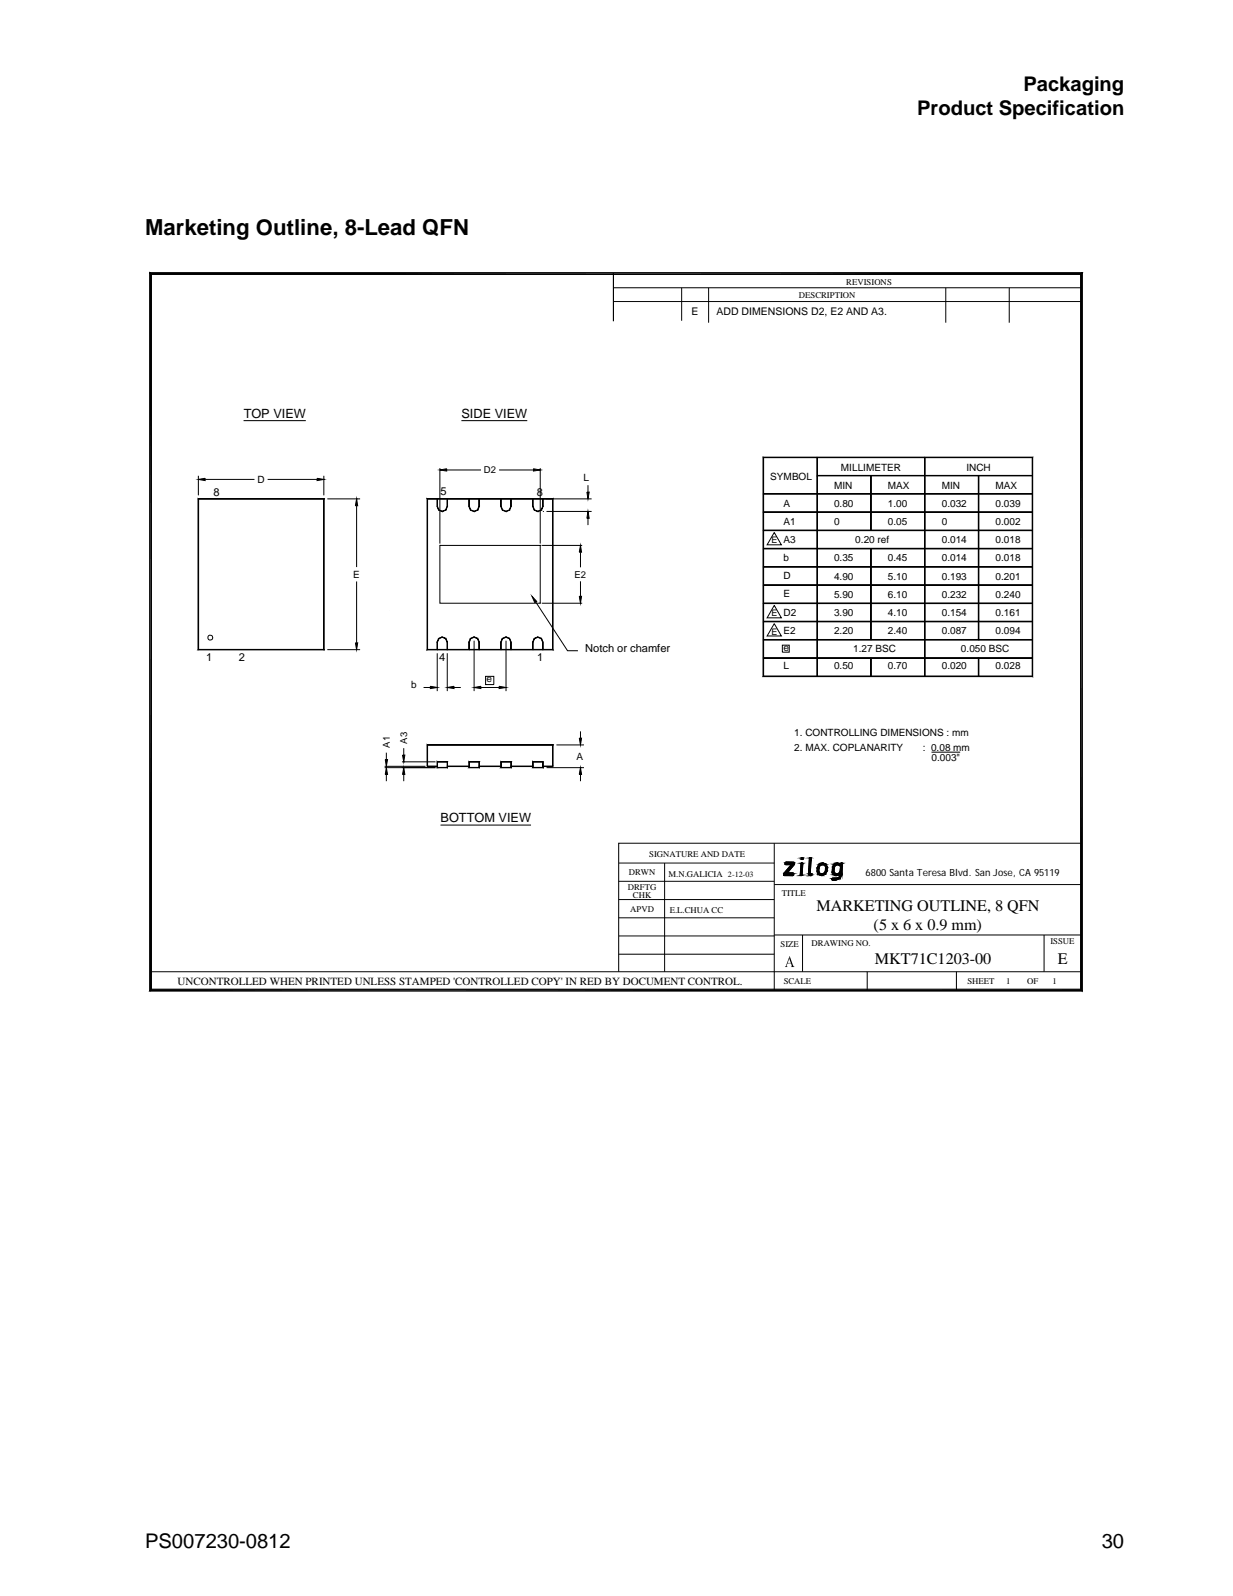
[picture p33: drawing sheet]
<svg xmlns="http://www.w3.org/2000/svg" width="216mm" height="279mm" viewBox="0 0 216 279" stroke-linecap="round" stroke-linejoin="round" font-family="sans-serif">
<defs><g id="words">
<text font-size="3.9" x="25.4" y="41.1">Marketing Outline, 8-Lead QFN</text>
<g font-size="3.5">
<text x="179.2" y="16">Packaging</text>
<text x="160.6" y="20">Product Specification</text>
<text x="25.4" y="271">PS007230-0812</text>
<text x="192.9" y="271">30</text>
</g>
<g font-size="2.8">
<text x="143" y="159.5">MARKETING OUTLINE, 8 QFN</text>
<text x="153" y="162.7">(5 x 6 x 0.9 mm)</text>
<text x="153.2" y="168.7">MKT71C1203-00</text>
<text x="185.2" y="168.7">E</text>
</g>
<g font-size="2.2">
<text x="42.7" y="73.2">TOP VIEW</text>
<text x="80.8" y="73.2">SIDE VIEW</text>
<text x="77.1" y="144">BOTTOM VIEW</text>
</g>
<g font-size="1.9">
<text x="37.4" y="86.8">8</text>
<text x="77.1" y="86.6">5</text>
<text x="94" y="86.8">8</text>
<text x="36.1" y="115.8">1</text>
<text x="41.8" y="115.8">2</text>
<text x="76.9" y="115.7">4</text>
<text x="94.1" y="115.8">1</text>
<text x="102.4" y="114.2">Notch or chamfer</text>
<text x="31.1" y="172.4">UNCONTROLLED WHEN PRINTED UNLESS STAMPED 'CONTROLLED COPY' IN RED BY DOCUMENT CONTROL.</text>
</g>
<g font-size="1.8">
<text x="121.1" y="55.1">E</text>
<text x="125.5" y="55.1">ADD DIMENSIONS D2, E2 AND A3.</text>
<text x="134.9" y="83.9">SYMBOL</text>
<text x="147.3" y="82.5">MILLIMETER</text>
<text x="169.2" y="82.5">INCH</text>
<text x="45.1" y="84.6">D</text>
<text x="102.2" y="84.2">L</text>
<text x="137.2" y="88.8">A</text>
<text x="146.1" y="88.8">0.80</text>
<text x="146.1" y="85.6">MIN</text>
<text x="155.5" y="88.8">1.00</text>
<text x="155.5" y="85.6">MAX</text>
<text x="164.9" y="88.8">0.032</text>
<text x="164.9" y="85.6">MIN</text>
<text x="174.3" y="88.8">0.039</text>
<text x="174.3" y="85.6">MAX</text>
<text x="137.2" y="92">A1</text>
<text x="146.1" y="92">0</text>
<text x="149.8" y="95.1">0.20 ref</text>
<text x="155.5" y="92">0.05</text>
<text x="164.9" y="95.1">0.014</text>
<text x="164.9" y="92">0</text>
<text x="174.3" y="92">0.002</text>
<text x="174.3" y="95.1">0.018</text>
<text x="61.8" y="101.2">E</text>
<text x="137.2" y="101.4">D</text>
<text x="137.2" y="98.3">b</text>
<text x="146" y="101.5">4.90</text>
<text x="146.1" y="98.3">0.35</text>
<text x="155.5" y="101.5">5.10</text>
<text x="155.5" y="98.3">0.45</text>
<text x="164.9" y="101.5">0.193</text>
<text x="164.9" y="98.3">0.014</text>
<text x="174.3" y="101.5">0.201</text>
<text x="174.3" y="98.3">0.018</text>
<text x="137.2" y="104.5">E</text>
<text x="146" y="107.8">3.90</text>
<text x="146" y="104.6">5.90</text>
<text x="155.5" y="107.8">4.10</text>
<text x="155.5" y="104.6">6.10</text>
<text x="164.9" y="107.8">0.154</text>
<text x="164.9" y="104.6">0.232</text>
<text x="174.3" y="107.8">0.161</text>
<text x="174.3" y="104.6">0.240</text>
<text x="137.2" y="114">e</text>
<text x="146" y="111">2.20</text>
<text x="155.5" y="111">2.40</text>
<text x="164.9" y="111">0.087</text>
<text x="174.3" y="111">0.094</text>
<text x="85.2" y="119.5">e</text>
<text x="137.2" y="117.2">L</text>
<text x="146" y="117.2">0.50</text>
<text x="149.4" y="114.2">1.27 BSC</text>
<text x="155.5" y="117.2">0.70</text>
<text x="164.9" y="117.2">0.020</text>
<text x="168.3" y="114.2">0.050 BSC</text>
<text x="174.3" y="117.2">0.028</text>
<text x="72" y="120.5">b</text>
<text x="139.1" y="128.8">1. CONTROLLING DIMENSIONS : mm</text>
<text x="139.1" y="131.4">2. MAX. COPLANARITY</text>
<text x="161.6" y="131.4">: 0.08 mm</text>
<text x="101" y="133">A</text>
<text x="163.1" y="133.3">0.003&quot;</text>
</g>
<g font-size="1.7">
<text x="84.7" y="82.9">D2</text>
<text x="100.6" y="101.1">E2</text>
<text x="68.3" y="130.9" transform="rotate(-90 68.3 130.9)">A1</text>
<text x="71.3" y="130.2" transform="rotate(-90 71.3 130.2)">A3</text>
<text x="151.6" y="153.3">6800 Santa Teresa Blvd. San Jose, CA 95119</text>
</g>
<g font-size="1.6">
<text x="135.1" y="95.1">E A3</text>
<text x="135.1" y="107.9">E D2</text>
<text x="135.1" y="111.1">E E2</text>
</g>
<g font-size="1.5">
<text x="139.9" y="52.2">DESCRIPTION</text>
<text x="148.2" y="49.8">REVISIONS</text>
<text x="113.7" y="150">SIGNATURE AND DATE</text>
<text x="109.9" y="155.8">DRFTG</text>
<text x="110.1" y="153.2">DRWN</text>
<text x="117.1" y="153.5">M.N.GALICIA 2-12-03</text>
<text x="110.4" y="159.7">APVD</text>
<text x="110.8" y="157.1">CHK</text>
<text x="117.3" y="159.8">E.L.CHUA CC</text>
<text x="136.9" y="156.8">TITLE</text>
<text x="136.7" y="165.8">SIZE</text>
<text x="142.1" y="165.7">DRAWING NO.</text>
<text x="183.9" y="165.3">ISSUE</text>
<text x="137.2" y="172.2">SCALE</text>
<text x="169.4" y="172.2">SHEET</text>
<text x="176.2" y="172.2">1</text>
<text x="179.9" y="172.2">OF</text>
<text x="184.3" y="172.2">1</text>
</g>
</g></defs>
<path d="M25.3 46.2h165.3v128.8h-165.3z" fill-rule="evenodd" fill="#fff" stroke="#fff" stroke-width=".18"/>
<g fill="none" stroke="#000" stroke-width=".18">
<path d="M26.2 47.7l.3 .3v125.2l-.3 .3zM26.2 47.7h163.3l-.3 .3h-162.7zM107.4 47.9v8.3zM107.4 50.4h82M107.4 52.8h82M107.4 47.9v8.3M119.4 50.4v5.8M124.1 50.4v6.1M165.6 50.4v6.1M176.7 50.4v6.1M189.2 48l.3-.3v125.8l-.3-.3zM42.7 73.6h10.9"/>
<path d="M80.8 73.6h11.5M34.7 87.3h22zM34.7 87.3l.1 .1v26.3l-.1 .1zM34.7 87.3h22M34.7 87.3v26.5M34.7 87.3h.1M34.7 83.3v3.4M34.7 83.9l1.2-.2v.4zM35.9 83.9h8.7M46.9 83.9h8.6M55.5 83.7l1.2 .2-1.2 .2zM56.7 87.4v-.1v26.5z"/>
<path d="M56.7 87.3v26.5M56.7 87.3h.1M56.7 83.9h.1M56.7 83.3v3.4M57.3 87.3h5.8M62.4 87.3l.2 1.2h-.4zM62.4 87.3h.1M62.4 88.5v10.8M74.8 87.3h22zM74.8 87.3v26.5zM74.8 87.3v26.5M76.5 88.6l.3 .7z"/>
<path d="M76.5 87.3l.1 1.3zM76.8 89.3l.6 .3zM77 95.5h.1M77 82v13.2M77 82.3l1.2-.2v.4zM77 95.5h17.6v10.1h-17.6zM77.4 89.5l.7-.2zM78.2 82.3h6M78.3 88.6l-.2 .7zM78.3 87.3l.1 1.3zM82.1 88.6h.1l.2 .7zM82.1 87.3h.1v1.3h-.1z"/>
<path d="M82.4 89.3l.6 .3zM83 89.5l.7-.2zM83.8 88.6h.1l-.2 .7zM83.8 87.3h.1v1.3h-.1zM87.4 82.3h6M87.7 87.3l.1 1.3zM87.7 88.6l.2 .7zM87.9 89.3l.7 .3zM88.6 89.5l.6-.2zM89.4 87.3l.1 1.3zM89.4 88.6l-.2 .7zM93.3 88.6l.2 .7z"/>
<path d="M93.3 87.3v1.3zM93.4 82.1l1.2 .2-1.2 .2zM93.5 89.3l.7 .3zM94.2 89.5l.6-.2zM94.6 95.5h.1M94.6 82.3h.1M94.6 82v13.2M94.9 95.5h7M95 87.3l.1 1.3zM95 88.6l-.2 .7zM95.1 89.5h.1M95.1 87.3h.1"/>
<path d="M95.7 89.5h7.9M96.8 87.4v-.1v26.5zM96.8 87.3v26.5M101.6 95.5h.1M101.6 96.7v2.6M101.6 95.5l.2 1.2h-.4zM102.8 86.1h.4l-.2 1.2zM103 84.9v1.2M103 90.7v1.2M103 89.5l.2 1.2h-.4zM103.6 87.3h-28.8M133.6 80l.1 .1v38.2l-.1 .1z"/>
<path d="M133.6 80h47.2zM133.7 80v38.4M133.7 86.4h47.1v.1h-47.1zM133.7 89.6h47.1v.1h-47.1zM133.7 92.8h47.1v.1h-47.1zM133.7 99.2h47.1v.1h-47.1zM133.7 96h47.1v.1h-47.1zM133.7 86.5h47.1M133.7 89.7h47.1M133.7 92.8h47.1M133.7 99.2h47.1M133.7 96h47.1"/>
<path d="M135.6 93.2l1.2 2.2h-2.5zM143 80.1l.1 38.3zM143.1 80.1v38.3M143.1 83.2l37.7 .1zM143.1 83.3h37.7M152.5 83.3v9.6zM152.5 96.1v15.9zM152.5 83.3v9.6M152.5 96.1v15.9M161.9 80.1h.1v38.3h-.1zM161.9 80.1v38.3M171.3 83.3h.1v28.7h-.1z"/>
<path d="M171.4 83.3v28.7M180.7 80.1l.1-.1v38.4zM180.8 80v38.4M180.8 80.1h-47.2M34.7 113.7h22M34.7 113.8h22zM36.5 111.3l.3-.1 .3 .1 .2 .3-.2 .3-.3 .2a.45 .45 0 0 1-.4-.4 .45 .45 0 0 1 .1-.4zM56.7 113.7h.1M57.3 113.7h5.8M62.2 112.5h.4l-.2 1.2zM62.4 101.8v10.7M74.8 113.7h22"/>
<path d="M74.8 113.8h22zM76.5 112.4l.1 1.3zM76.6 113.7h.1M76.6 114.4v6.6M76.8 111.8l-.3 .6zM76.8 111.8l.6-.3zM77.4 111.5l.7 .3zM78.1 111.8l.3 .6zM78.3 112.4l.1 1.3zM78.3 113.7h.1M78.3 114.4v6.6M82.1 112.4h.1v1.3h-.1z"/>
<path d="M82.4 111.8l-.2 .6h-.1zM82.4 111.8l.6-.3zM83 111.5l.7 .3zM83 111.5h.1M83 112.2v8.8M83.7 111.8l.2 .6h-.1zM83.8 112.4h.1v1.3h-.1zM85 118.4h1.5v1.4h-1.5zM87.7 112.4l.1 1.3zM87.9 111.8l-.2 .6zM87.9 111.8l.7-.3zM88.6 111.5h.1"/>
<path d="M88.6 112.2v8.8M88.6 111.5l.6 .3zM89.2 111.8l.3 .6zM89.4 112.4l.1 1.3zM93.2 104.4l.8 .9-.4 .2zM93.3 112.4v1.3zM93.5 111.8l.7-.3zM93.5 111.8l-.2 .6zM93.8 105.4l5.6 8.5h1.8M94.2 111.5l.6 .3zM94.6 105.6h.1M94.8 111.8l.3 .6z"/>
<path d="M94.9 105.6h7M95 112.4l.1 1.3zM101.4 104.4h.4l-.2 1.2zM101.6 101.8v2.6M133.6 118.4l.1-.1h47l.1 .1zM133.7 102.4l47.1 .1zM133.7 112h47.1v.1h-47.1zM133.7 115.1h47.1v.2h-47.1zM133.7 108.8h47.1v.1h-47.1zM133.7 105.6h47.1v.1h-47.1zM133.7 102.4h47.1M133.7 112h47.1"/>
<path d="M133.7 115.2h47.1M133.7 108.8h47.1M133.7 105.6h47.1M135.6 106l1.2 2.2h-2.5zM135.6 109.2l1.2 2.1h-2.5zM137 112.9h1.2v1.3h-1.2zM152.5 115.2v3.2zM152.5 115.2v3.2M171.3 115.2h.1v3.2h-.1zM171.4 115.2v3.2M180.8 118.4h-47.2M67.4 134.4h8.9"/>
<path d="M67.4 134.2h7.1M67.5 133h.4l-.3 1.2zM67.6 131.8v1.2M67.6 135.6v1.2M67.6 134.4l.3 1.2h-.4zM70.4 133.4h5.9M70.5 132.2h.4l-.2 1.2zM70.7 133.4h.1M70.7 131v1.2M70.7 135.6v1.2M70.7 134.4l.2 1.2h-.4zM74.2 120.4h1.2"/>
<path d="M74.8 130.4l.1 3.8zM74.8 130.4h22zM74.8 130.4v3.8M74.8 134.1l1.8 .1zM74.8 134.2h.1M75.4 120.1l1.2 .3-1.2 .1zM76.5 133.3h1.9zM76.5 133.3v1.1zM76.6 120.4h.1M76.6 134.4h.1M76.6 133.4h.1M76.6 134.3l1.8 .1h-1.9z"/>
<path d="M78.3 120.4l1.2-.3v.4zM78.3 134.1l3.8 .1zM78.3 134.2h3.8M78.4 133.3v1.1zM79.5 120.4h1.2M82.1 133.3h1.8zM82.1 133.3v1.1zM82.1 134.4h1.8zM83 120.4l1.2-.3v.4zM83.9 134.1l3.8 .1zM83.9 134.2h3.8M83.9 133.3v1.1z"/>
<path d="M84.2 120.4h3.2M87.4 120.1l1.2 .3-1.2 .1zM87.7 133.3h1.8zM87.7 133.3v1.1zM87.7 134.4h1.8zM88.6 120.4h.1M89.5 133.4v-.1v1.1zM89.5 134.1l3.8 .1zM89.5 134.2h3.8M93.3 133.3h1.8zM93.3 133.3v1.1zM93.3 134.3l1.8 .1h-1.8z"/>
<path d="M95.1 134.4h.1M95.1 134.1l1.7 .1zM95.1 133.3v1.1zM95.7 134.4h6.6M96.8 130.5v-.1v3.8zM96.8 130.4v3.8M96.8 130.4h.1M96.8 130.4h-22M97.4 130.4h4.9M101.4 129.2h.4l-.2 1.2zM101.6 134.4h.1M101.6 128v1.2"/>
<path d="M101.6 135.6v1.2M101.6 134.4l.2 1.2h-.4zM163.1 131.7h5M77.1 144.4h15.9M108.3 157.5h27.3M108.3 154.3h27.3M108.3 151.1h27.3M116.4 151.1v19M135.6 154.9h53.8M135.6 147.6v25.7M137.2 153.2h1.7zM137.2 153.2h1.8z"/>
<path d="M137.2 153.2l1.8-.3v.1zM137.2 153.2l1.8-.2v.2zM137.2 153.2l1.7 .1zM137.3 152.9l-.1 .3M137.3 152.9h.6zM137.3 152.9l.6-.1zM137.3 152.9h1.7zM137.3 152.9h1.7l-1.8 .3zM137.3 152.9h1.6h-1.6M137.3 152.8h.6zM137.3 152.8v.1M137.4 151.2l.1 .2h1l-1.2 1.4"/>
<path d="M137.4 151.2l1.7 .1zM137.5 151.1l-.1 .1M137.5 151.3h1.6zM137.5 151.1l1.6-.1v.3zM137.5 151.1l1.6 .2-1.7-.1zM137.5 151h1.6l-1.6 .1zM137.5 151h1.6zM137.5 151.4l1.6-.1zM137.6 150.9l1.5 .1zM137.6 150.9l-.1 .2M137.6 150.9h1.4M137.9 152.8l1 .1"/>
<path d="M138.5 151.4l-.6 1.4h-.6zM138.5 151.4l.6-.1zM138.9 152.9l.1 .1M139 153.2l-.1 .1-1.7-.1M139 153v.2M139 150.9l.1 .1M139.1 151.3l-1.2 1.5M139.1 151v.3M139.1 151.3h.1M140.1 153.2h.4zM140.1 153.2l.1 .1 .3-.1M140.2 153.2h.3z"/>
<path d="M140.2 153.2h.2zM140.2 153.3l.2-.1zM140.3 151.2l-.2 2M140.3 151.2h.3zM140.3 151.2h.3l-.5 2zM140.3 151.1h.2l-.2 .1zM140.3 151.1h.2zM140.3 150.4h.3zM140.3 150.4l.3-.2v.2zM140.3 150.2h.3zM140.3 150.5l.3-.1zM140.3 150.5h.3z"/>
<path d="M140.3 150.2h.3l-.3 .2zM140.3 150.2h.3v.3h-.3zM140.3 150.2l.3-.1zM140.4 150.5h.2zM140.5 151.1l-.2 .1M140.5 151.1l.1 .1M140.6 151.2l-.1 2h-.4zM140.6 151.2l-.1 2M141.6 152.9l.3-.1v.1zM141.6 152.9l.4 .1-.4 .2zM141.6 152.9l.4 .1zM141.6 153.2l.5-.2 .1 .1z"/>
<path d="M141.6 153.2l.5-.2zM141.6 153.2h.6l-.3 .1zM141.6 153.2l.6-.1v.1zM141.6 153.2l.4-.2zM141.7 150.2h.3l-.4 2.7zM141.7 150.2h.3zM141.8 150.2h.2l-.1 2.6 .3 .3-.1 .2-.5-.1v-.3zM141.8 150.2h.2zM141.8 150.2l.2-.1zM141.9 153.3l.3-.1zM141.9 153.3h.2zM142 150.2l-.1 2.6-.3 .1z"/>
<path d="M143.1 152.5h.3l-.1 .6zM143.1 151.9h.3l-.3 .6zM143.1 151.9l.5-.4-.2 .4zM143.3 153.1l.7 .2zM143.3 153.1l.7-.1zM143.3 153.1l.7-.1h.6zM143.3 153.1l1.3-.1-.6 .3zM143.3 153.1l.2-.3 .3 .2zM143.4 151.3l.8-.2a1.15 1.15 0 0 1 .7 1.2 1.15 1.15 0 0 1-.9 1l-.7-.2-.2-.6v-.6zM143.4 151.3l.6-.2 .7 .2zM143.4 151.3l.8 .1zM143.4 151.3l.6 .1-.4 .1z"/>
<path d="M143.4 151.3l.2 .2-.5 .4zM143.4 151.3h1.3zM143.4 152.5l.1 .3-.2 .3zM143.4 151.9v.6h-.3zM143.6 151.5l.4-.1 .4 .1 .1 .9-.1 .4-.4 .2-.5-.2-.1-.9zM144 153l.4-.2 .2 .2zM144 151.1l.7 .2zM144.4 152.8l.4-.3-.2 .5zM144.4 151.5l.5 .3h-.4zM144.4 151.5l.3-.2 .2 .5zM144.5 152.4l.3 .1-.4 .3zM144.5 151.8h.4l-.4 .6z"/>
<path d="M144.9 151.8l-.1 .7-.3-.1zM145.6 154l.8 .1zM145.7 153.8h1.4l-.7 .3zM145.7 153.8l.7 .3-.8-.1zM145.7 154.1h.7zM145.7 153.8h1.4zM145.7 153.8l.8-.1zM145.7 152.7l.3-.2 .2 .3zM145.7 152.7l.5 .1-.3 .3zM145.7 152.7l.2 .4 .4 .2M145.8 151.7l.3 .2-.4 .8zM145.8 151.7l.5-.2-.2 .4z"/>
<path d="M145.8 151.7l-.1 1M145.9 153.1l.6-.1 .4 .1zM145.9 153.1l.3-.3 .3 .2zM145.9 153.1h1l-.6 .2zM146 151.3l.5-.2 .5 .1zM146 151.3l1-.1-.4 .2zM146 151.3l.6 .1-.3 .1zM146 151.3l.3 .2-.5 .2zM146.1 151.9l-.1 .6-.3 .2zM146.3 153.3h.2M146.3 153.3l.6-.2zM146.5 153l.4 .1z"/>
<path d="M146.5 151.1l-.5 .2-.2 .4M146.5 151.1l.5 .1M146.5 151.1l.5 .1zM146.5 153.7l.4-.1 .2 .2zM146.6 153l.4-.2-.1 .3zM146.6 151.1l.4 .1 .2 .3 .1-.4h.2l-.1 2-.3 .7-.7 .3-.8-.1 .2-.3h.7M146.8 151.4l.2-.2 .2 .3zM146.8 151.4l.3 .1 .1 .3M146.8 151.4l.4 .1zM146.8 151.4l-.5 .1-.2 .4 .1 .9a.61 .61 0 0 0 .9-.3l.1-.7M147 152.8l.1-.1-.2 .4zM147.1 151.5h.1v.3z"/>
<path d="M147.1 153.2l.3-.1-.3 .7zM147.1 153.2v-.5l-.2 .4-.6 .2M147.1 153.2v.6l-.2-.2zM147.1 153.2l-.2 .4-.4 .1M147.1 152.7l.3 .4-.3 .1zM147.1 152.5v.2l-.1 .1zM147.1 152.7v.1M147.2 151.8l-.1 .9zM147.2 151.8l-.1 .7M147.2 151.5l.3-.3-.1 1.9zM147.2 151.5l.2 1.6zM147.2 151.2h.3z"/>
<path d="M147.2 151.2h.3l-.3 .3zM147.3 151.1h.2zM147.3 151.1h.2l-.3 .1zM147.3 151.1h.1zM189.4 147.6h-81.1v22.5M26.4 170.1h163M26.5 173.2h162.7l.3 .3h-163.3zM108.3 167h27.3M108.3 163.9h27.3M108.3 160.7h27.3M135.6 163.7h53.8M140.5 163.7v6.4"/>
<path d="M151.8 170.1v3.2M167.5 170.1v3.2M182.8 163.7v6.4"/>
</g>
<g fill="#000">
<path d="M34.7 83.9l1.2-.2v.4zM55.5 83.7l1.2 .2-1.2 .2zM62.4 87.3l.2 1.2h-.4zM76.5 87.3l.1 1.3zM76.5 88.6l.3 .7zM76.6 88.6l.2 .7zM76.8 89.3l.6 .3zM76.9 89.3l.5 .3zM77.4 89.5l.7-.2zM78.3 88.6l-.3 .7zM78.4 88.6l-.3 .7zM77 82.3l1.2-.2v.4z"/>
<path d="M78.3 87.3l.1 1.3zM82.1 87.3l.1 1.3h-.1zM82.1 88.6h.1l.2 .7zM82.1 87.3h.1v1.3zM82.2 88.6l.2 .7zM82.4 89.3l.6 .3zM83 89.5l.7-.2zM83.8 88.6h.1l-.3 .7zM83.9 88.6l-.2 .7zM83.8 87.3l.1 1.3h-.1zM83.8 87.3h.1v1.3zM87.7 87.3l.1 1.3z"/>
<path d="M87.7 88.6l.2 .7zM87.8 88.6l.1 .7zM87.9 89.3l.7 .3zM88 89.3l.6 .3zM88.6 89.5l.6-.2zM89.4 88.6l-.2 .7zM89.5 88.6l-.3 .7zM89.4 87.3l.1 1.3zM93.3 87.3v1.3zM93.3 88.6l.2 .7zM93.4 82.1l1.2 .2-1.2 .2zM93.5 89.3l.7 .3z"/>
<path d="M93.6 89.3l.6 .3zM94.2 89.5l.6-.2zM95 88.6l-.2 .7zM95.1 88.6l-.3 .7zM95 87.3l.1 1.3zM101.6 95.5l.2 1.2h-.4zM103 89.5l.2 1.2h-.4zM102.8 86.1h.4l-.2 1.2zM62.2 112.5h.4l-.2 1.2zM76.5 112.4l.1 1.3zM76.8 111.8l-.3 .6zM76.9 111.8l-.4 .6z"/>
<path d="M76.8 111.8l.6-.3zM76.8 111.8l.6-.2zM77.4 111.5l.6 .3zM77.4 111.5l.7 .3zM78.1 111.8l.2 .6zM78.3 112.4l.1 1.3zM78.1 111.8l.3 .6zM82.1 112.4l.1 1.3h-.1zM82.1 112.4h.1v1.3zM82.4 111.8l-.3 .6zM82.4 111.8l-.2 .6h-.1zM82.4 111.8l.6-.3z"/>
<path d="M82.4 111.8l.6-.2zM83 111.5l.6 .3zM83 111.5l.7 .3zM83.7 111.8l.1 .6zM83.8 112.4l.1 1.3h-.1zM83.7 111.8l.2 .6h-.1zM83.8 112.4h.1v1.3zM87.7 112.4l.1 1.3zM87.9 111.8l-.2 .6zM88 111.8l-.3 .6zM87.9 111.8l.7-.3zM87.9 111.8l.7-.2z"/>
<path d="M88.6 111.5l.6 .3zM89.2 111.8l.2 .6zM89.4 112.4l.1 1.3zM89.2 111.8l.3 .6zM93.3 112.4v1.3zM93.5 111.8l-.2 .6zM93.6 111.8l-.3 .6zM93.2 104.4l.8 .9-.4 .2zM93.5 111.8l.7-.3zM93.5 111.8l.7-.2zM94.2 111.5l.6 .3zM94.8 111.8l.2 .6z"/>
<path d="M95 112.4l.1 1.3zM94.8 111.8l.3 .6zM101.4 104.4h.4l-.2 1.2zM67.5 133h.4l-.3 1.2zM67.6 134.4l.3 1.2h-.4zM70.7 134.4l.2 1.2h-.4zM70.5 132.2h.4l-.2 1.2zM75.4 120.1l1.2 .3-1.2 .1zM76.5 133.3h1.9zM76.5 133.3v1.1zM74.8 134.2l1.8-.1zM74.8 134.1h1.8z"/>
<path d="M76.6 133.4l1.8-.1zM76.5 133.3l.1 1zM78.3 133.4l.1 1zM76.6 134.3h1.7l-1.8 .1zM78.4 133.3v1.1zM76.5 134.4h1.9zM78.3 120.4l1.2-.3v.4zM82.1 133.3h1.8zM82.1 133.3v1.1zM82.2 133.4l1.7-.1zM82.1 133.3l.1 1zM83.9 133.4v1z"/>
<path d="M82.1 134.4l1.8-.1zM83.9 133.3v1.1zM82.1 134.4h1.8zM83 120.4l1.2-.3v.4zM87.4 120.1l1.2 .3-1.2 .1zM87.7 133.3h1.8zM87.7 133.3v1.1zM87.8 133.4l1.7-.1zM87.7 133.3l.1 1zM89.5 133.4v1zM87.7 134.4l1.8-.1zM89.5 133.4v-.1v1.1z"/>
<path d="M87.7 134.4h1.8zM93.3 133.3h1.8zM93.3 133.3v1.1zM93.3 133.4l1.8-.1zM93.3 133.3v1zM95 133.4l.1 1zM93.3 134.3h1.7l-1.7 .1zM95.1 133.3v1.1zM93.3 134.4h1.8zM95.1 134.2l1.7-.1zM95.1 134.1h1.7zM101.4 129.2h.4l-.2 1.2z"/>
<path d="M101.6 134.4l.2 1.2h-.4zM137.2 153.2h1.7zM137.2 153.2l1.7 .1zM137.3 152.9h1.7l-1.8 .3zM137.3 152.9h1.7zM137.3 152.9h1.6zM137.3 152.9l.6-.1zM137.4 151.2l1.7 .1zM137.5 151.3h1.6zM137.5 151.1l1.6 .2-1.7-.1zM137.5 151h1.6l-1.6 .1zM137.5 151h1.6z"/>
<path d="M137.3 152.9h.6zM137.3 152.8h.6zM138.5 151.4l-.6 1.4h-.6zM137.2 153.2l1.8-.3v.1zM137.2 153.2h1.8zM137.2 153.2l1.8-.2v.2zM137.6 150.9l1.5 .1zM137.5 151.4l1.6-.1zM138.5 151.4l.6-.1zM138.5 151.4l.6-.1-1.2 1.5zM137.5 151.1l1.6-.1v.3zM140.1 153.2h.4z"/>
<path d="M140.2 153.2h.2zM140.3 151.2h.3l-.5 2zM140.3 151.1h.2l-.2 .1zM140.3 151.1h.2zM140.3 150.4h.3zM140.3 150.5h.3zM140.3 150.2h.3l-.3 .2zM140.3 150.2h.3zM140.3 150.2l.3-.1zM140.2 153.3l.2-.1zM140.2 153.2h.3zM140.3 151.2h.3z"/>
<path d="M140.6 151.2l-.1 2h-.4zM140.4 150.5h.2zM140.3 150.5l.3-.1zM140.3 150.4l.3-.2v.2zM141.6 152.9l.4 .1-.4 .2zM141.6 153.2h.6l-.3 .1zM141.6 153.2l.4-.2zM141.7 150.2h.3l-.4 2.7zM141.8 150.2h.2zM141.8 150.2l.2-.1zM141.6 152.9l.3-.1v.1zM141.6 152.9l.4 .1z"/>
<path d="M141.7 150.2h.3zM141.6 153.2l.5-.2zM142 150.2l-.1 2.6-.3 .1zM141.9 153.3h.2zM141.6 153.2l.5-.2 .1 .1zM141.9 153.3l.3-.1zM141.6 153.2l.6-.1v.1zM143.1 152.5h.3l-.1 .6zM143.1 151.9h.3l-.3 .6zM143.3 153.1l.7 .2zM143.3 153.1l.7-.1zM143.4 151.3l.8 .1z"/>
<path d="M143.4 151.3l.6 .1-.4 .1zM143.4 151.3l.2 .2-.5 .4zM143.4 152.5l.1 .3-.2 .3zM143.4 151.9v.6h-.3zM143.3 153.1l.2-.3 .3 .2zM143.1 151.9l.5-.4-.2 .4zM143.3 153.1l.7-.1h.6zM143.4 151.3l.6-.2 .7 .2zM144 153l.4-.2 .2 .2zM144.4 151.5l.5 .3h-.4zM144.5 152.4l.3 .1-.4 .3zM144.5 151.8h.4l-.4 .6z"/>
<path d="M143.3 153.1l1.3-.1-.6 .3zM143.4 151.3h1.3zM144.2 151.4l.5-.1-.3 .2zM144.4 151.5l.3-.2 .2 .5zM144 151.1l.7 .2zM144.4 152.8l.4-.3-.2 .5zM144.9 151.8l-.1 .7-.3-.1zM145.6 154l.8 .1zM145.7 153.8l.7 .3-.8-.1zM145.7 154.1h.7zM145.7 153.8h1.4zM145.7 152.7l.5 .1-.3 .3z"/>
<path d="M145.7 153.8l.8-.1zM145.8 151.7l.3 .2-.4 .8zM145.9 153.1h1l-.6 .2zM146 151.3l.6 .1-.3 .1zM146 151.3l.3 .2-.5 .2zM145.7 152.7l.3-.2 .2 .3zM146.1 151.9l-.1 .6-.3 .2zM145.9 153.1l.3-.3 .3 .2zM145.8 151.7l.5-.2-.2 .4zM145.9 153.1l.6-.1 .4 .1zM146 151.3l.5-.2 .5 .1zM146.8 151.4l.4 .1z"/>
<path d="M146.5 153.7l.4-.1 .2 .2zM146.3 153.3l.6-.2zM146.5 153l.4 .1zM146.6 153l.4-.2-.1 .3zM146 151.3l1-.1-.4 .2zM146.6 151.4l.4-.2zM146.8 151.4l.2-.2 .2 .3zM146.5 151.1l.5 .1zM147.1 151.5h.1v.3zM147.1 153.2v.6l-.2-.2zM145.7 153.8h1.4l-.7 .3zM147 152.8l.1-.1-.2 .4z"/>
<path d="M147.1 152.7l.3 .4-.3 .1zM147.1 152.5v.2l-.1 .1zM147.2 151.8l-.1 .9zM147.2 151.8l.2 1.3-.3-.4zM147.2 151.5l.2 1.6zM147.2 151.2h.3l-.3 .3zM147.3 151.1h.2l-.3 .1zM147.3 151.1h.1zM147.1 153.2l.3-.1-.3 .7zM147.3 151.1h.2zM147.2 151.2h.3zM147.2 151.5l.3-.3-.1 1.9z"/>
<path d="M138.2 167.4l-.3 1.2 .6 .1h-.6l-.2 .4 .2 .2h-.5l.2-.3z" fill-rule="evenodd"/>
<path d="M138.3 167.4l.5 1.5 .3 .4h-.6l.1-.2-.1-.4-.6-.1h.6l-.3-.8z" fill-rule="evenodd"/>
</g>
<path d="M26.2 173.3h163.3" fill="none" stroke="#000" stroke-width=".34"/>
<path d="M26.2 47.9h163.3M26.4 47.7v125.8M189.4 47.7v125.8" fill="none" stroke="#000" stroke-width=".32"/>
<use href="#words"/>
</svg>
